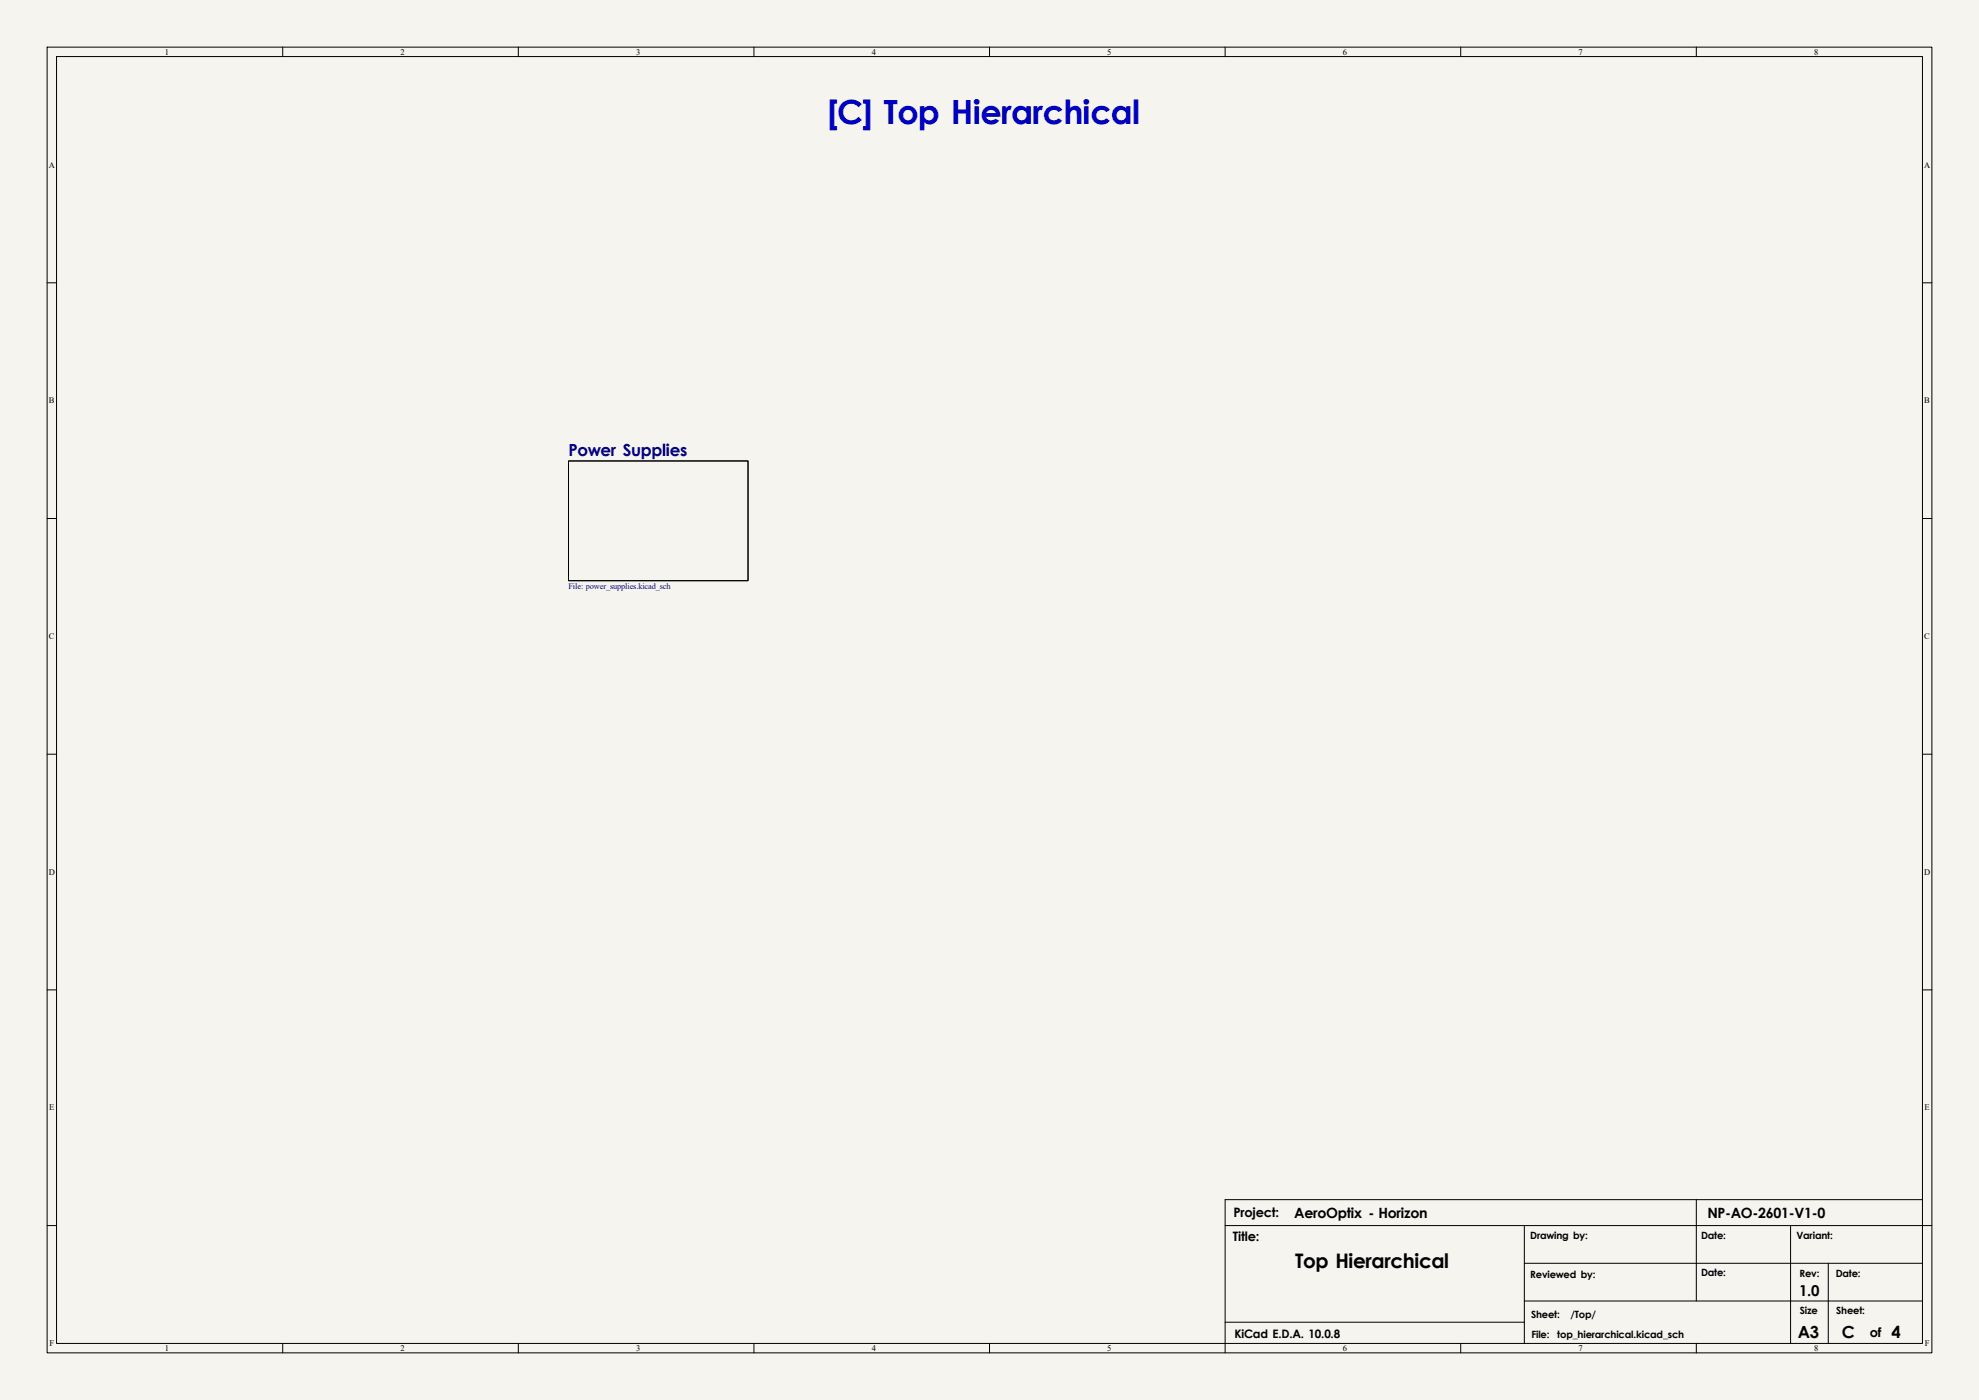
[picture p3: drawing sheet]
<svg xmlns="http://www.w3.org/2000/svg" width="420mm" height="297mm" viewBox="0 0 420 297" stroke-linecap="round" stroke-linejoin="round" font-family="sans-serif">
<defs><g id="words">
<text font-size="7.1" fill="#0000c2" x="175.5" y="26.3">[C] Top Hierarchical</text>
<text font-size="4.2" x="274.9" y="269">Top Hierarchical</text>
<text font-size="3.5" fill="#000084" x="120.6" y="96.6">Power Supplies</text>
<g font-size="3.5">
<text x="381.6" y="283.8">A3</text>
<text x="390.8" y="283.8">C</text>
<text x="401.4" y="283.8">4</text>
</g>
<text font-size="3.2" x="381.8" y="275">1.0</text>
<g font-size="3">
<text x="274.7" y="258.4">AeroOptix - Horizon</text>
<text x="362.3" y="258.4">NP-AO-2601-V1-0</text>
</g>
<g font-size="2.8">
<text x="261.6" y="263.3">Title:</text>
<text x="261.8" y="258.2">Project:</text>
<text x="396.8" y="283.7">of</text>
</g>
<text font-size="2.5" x="262" y="283.9">KiCad E.D.A. 10.0.8</text>
<g font-size="2.1">
<text x="324.8" y="262.9">Drawing by:</text>
<text x="361" y="262.8">Date:</text>
<text x="381.3" y="262.8">Variant:</text>
<text x="324.8" y="271">Reviewed by:</text>
<text x="361" y="270.8">Date:</text>
<text x="381.9" y="270.8">Rev:</text>
<text x="389.6" y="270.9">Date:</text>
<text x="324.9" y="279.6">Sheet:</text>
<text x="333.3" y="279.6">/Top/</text>
<text x="381.9" y="278.9">Size</text>
<text x="389.7" y="278.9">Sheet:</text>
<text x="325" y="283.8">File:</text>
<text x="330.5" y="283.8">top_hierarchical.kicad_sch</text>
</g>
<g font-size="1.8">
<text x="35" y="11.6">1</text>
<text x="85" y="11.6">2</text>
<text x="135" y="11.6">3</text>
<text x="185" y="11.6">4</text>
<text x="235" y="11.6">5</text>
<text x="285" y="11.6">6</text>
<text x="335" y="11.6">7</text>
<text x="385" y="11.6">8</text>
<text x="10.3" y="35.6">A</text>
<text x="408.3" y="35.6">A</text>
<text x="10.4" y="85.6">B</text>
<text x="408.4" y="85.6">B</text>
<text x="10.4" y="135.6">C</text>
<text x="408.4" y="135.6">C</text>
<text x="10.3" y="185.6">D</text>
<text x="408.3" y="185.6">D</text>
<text x="10.4" y="235.6">E</text>
<text x="408.4" y="235.6">E</text>
<text x="10.5" y="285.6">F</text>
<text x="35" y="286.6">1</text>
<text x="85" y="286.6">2</text>
<text x="135" y="286.6">3</text>
<text x="185" y="286.6">4</text>
<text x="235" y="286.6">5</text>
<text x="285" y="286.6">6</text>
<text x="335" y="286.6">7</text>
<text x="385" y="286.6">8</text>
<text x="408.5" y="285.6">F</text>
</g>
<text font-size="1.8" fill="#000084" x="120.6" y="124.9">File: power_supplies.kicad_sch</text>
</g></defs>
<path d="M0 0h420v297h-420z" fill="#f5f4ef" stroke="#f5f4ef" stroke-width=".21"/>
<g fill="none" stroke="#000" stroke-width=".21">
<path d="M10 10h400v277h-400zM12 12h396v273h-396zM60 10v2M110 10v2M160 10v2M210 10v2M260 10v2M310 10v2M360 10v2M10 60h2M408 60h2M120.6 97.8h38.1v25.4h-38.1z"/>
<path d="M10 110h2M408 110h2M10 160h2M408 160h2M10 210h2M408 210h2M360 254.5v21.5M408 254.5h-148v32.5M10 260h2M260 260h150M323.5 276h84.5M323.5 260v25"/>
<path d="M323.5 268h84.5M380 260v25M388 268v17M60 285v2M110 285v2M160 285v2M210 285v2M260 280.5h63.5M310 285v2M360 285v2"/>
</g>
<use href="#words"/>
</svg>
